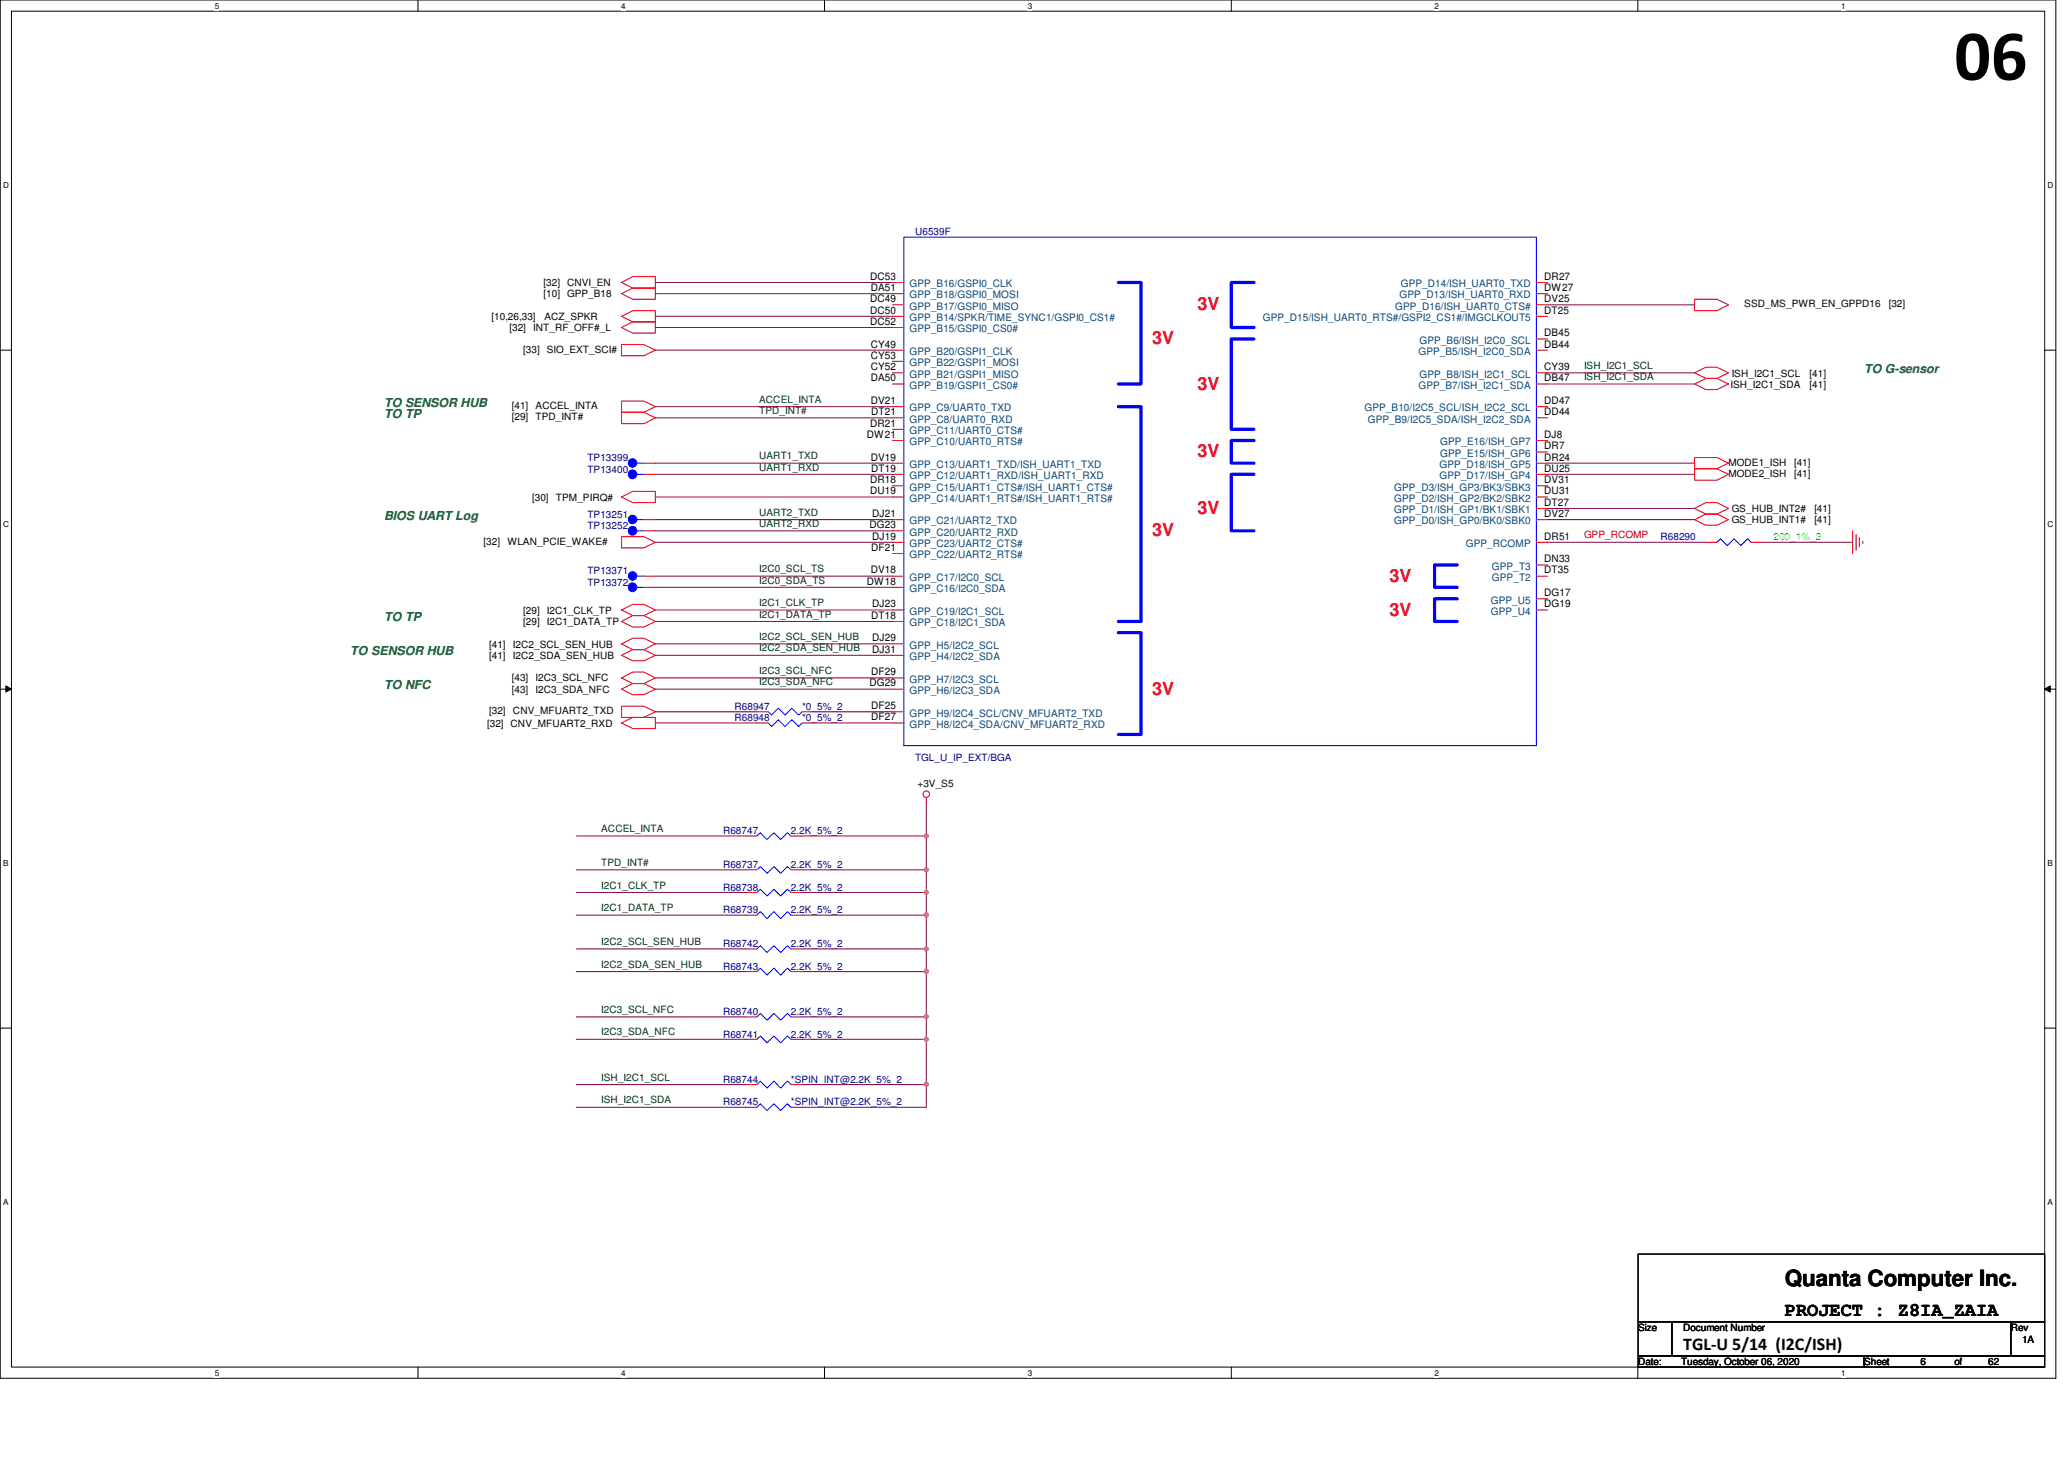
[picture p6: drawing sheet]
<svg xmlns="http://www.w3.org/2000/svg" width="297mm" height="210mm" viewBox="0 0 297 210" stroke-linecap="round" stroke-linejoin="round" font-family="sans-serif">
<defs><g id="words">
<text font-size="10.4" x="281.3" y="11.5">06</text>
<text font-size="3.2" x="256.9" y="185">Quanta Computer Inc.</text>
<text font-size="2.8" x="256.9" y="189.3">PROJECT : Z8IA_ZAIA</text>
<g font-size="2.6" fill="#f00">
<text x="172.3" y="44.7">3V</text>
<text x="165.8" y="49.5">3V</text>
<text x="172.3" y="56">3V</text>
<text x="172.3" y="65.8">3V</text>
<text x="165.8" y="77.2">3V</text>
<text x="172.3" y="73.9">3V</text>
<text x="200" y="83.7">3V</text>
<text x="200" y="88.6">3V</text>
<text x="165.8" y="99.9">3V</text>
</g>
<text font-size="2.6" x="242.2" y="194.3">TGL-U 5/14 (I2C/ISH)</text>
<g font-size="1.8" fill="#008000">
<text x="268.3" y="53.6">TO G-sensor</text>
<text x="55.3" y="58.5">TO SENSOR HUB</text>
<text x="55.3" y="60.1">TO TP</text>
<text x="55.3" y="74.8">BIOS UART Log</text>
<text x="55.3" y="89.4">TO TP</text>
<text x="50.4" y="94.2">TO SENSOR HUB</text>
<text x="55.3" y="99.1">TO NFC</text>
</g>
<g font-size="1.5">
<text x="125.2" y="40.3">DC53</text>
<text x="125.3" y="41.9">DA51</text>
<text x="222.2" y="41.9">DW27</text>
<text x="222.2" y="40.3">DR27</text>
<text x="125.2" y="43.5">DC49</text>
<text x="125.2" y="45.1">DC50</text>
<text x="125.2" y="46.7">DC52</text>
<text x="222.2" y="43.5">DV25</text>
<text x="222.2" y="45.1">DT25</text>
<text x="125.3" y="53.3">CY52</text>
<text x="125.3" y="50">CY49</text>
<text x="125.3" y="51.6">CY53</text>
<text x="222.2" y="53.3">CY39</text>
<text x="222.2" y="48.4">DB45</text>
<text x="222.2" y="50">DB44</text>
<text x="125.3" y="58.1">DV21</text>
<text x="125.3" y="54.9">DA50</text>
<text x="125.4" y="59.7">DT21</text>
<text x="222.2" y="54.9">DB47</text>
<text x="222.2" y="59.7">DD44</text>
<text x="222.2" y="58.1">DD47</text>
<text x="124.8" y="63">DW21</text>
<text x="125.2" y="61.4">DR21</text>
<text x="222.2" y="64.6">DR7</text>
<text x="222.2" y="63">DJ8</text>
<text x="125.2" y="71.1">DU19</text>
<text x="125.2" y="69.5">DR18</text>
<text x="125.3" y="66.3">DV19</text>
<text x="125.4" y="67.9">DT19</text>
<text x="222.2" y="66.3">DR24</text>
<text x="222.2" y="67.9">DU25</text>
<text x="222.2" y="71.1">DU31</text>
<text x="222.2" y="69.5">DV31</text>
<text x="125.1" y="76">DG23</text>
<text x="125.5" y="77.6">DJ19</text>
<text x="125.5" y="74.4">DJ21</text>
<text x="222.2" y="77.6">DR51</text>
<text x="222.2" y="74.4">DV27</text>
<text x="222.2" y="72.8">DT27</text>
<text x="125.3" y="82.5">DV18</text>
<text x="125.4" y="79.2">DF21</text>
<text x="222.2" y="82.5">DT35</text>
<text x="222.2" y="80.9">DN33</text>
<text x="124.8" y="84.1">DW18</text>
<text x="125.4" y="89">DT18</text>
<text x="125.5" y="87.4">DJ23</text>
<text x="222.2" y="85.8">DG17</text>
<text x="222.2" y="87.4">DG19</text>
<text x="125.5" y="92.2">DJ29</text>
<text x="125.5" y="93.9">DJ31</text>
<text x="125.1" y="98.8">DG29</text>
<text x="125.4" y="97.2">DF29</text>
<text x="125.4" y="102">DF25</text>
<text x="125.4" y="103.6">DF27</text>
</g>
<g font-size="1.5" fill="#004080">
<text x="130.9" y="41.3">GPP_B16/GSPI0_CLK</text>
<text x="201.6" y="41.3">GPP_D14/ISH_UART0_TXD</text>
<text x="130.9" y="44.5">GPP_B17/GSPI0_MISO</text>
<text x="130.9" y="46.2">GPP_B14/SPKR/TIME_SYNC1/GSPI0_CS1#</text>
<text x="130.9" y="47.8">GPP_B15/GSPI0_CS0#</text>
<text x="130.9" y="42.9">GPP_B18/GSPI0_MOSI</text>
<text x="181.7" y="46.2">GPP_D15/ISH_UART0_RTS#/GSPI2_CS1#/IMGCLKOUT5</text>
<text x="200.8" y="44.5">GPP_D16/ISH_UART0_CTS#</text>
<text x="201.4" y="42.9">GPP_D13/ISH_UART0_RXD</text>
<text x="130.9" y="51.1">GPP_B20/GSPI1_CLK</text>
<text x="130.9" y="52.7">GPP_B22/GSPI1_MOSI</text>
<text x="204.1" y="51.1">GPP_B5/ISH_I2C0_SDA</text>
<text x="204.3" y="49.4">GPP_B6/ISH_I2C0_SCL</text>
<text x="130.9" y="59.2">GPP_C9/UART0_TXD</text>
<text x="130.9" y="54.3">GPP_B21/GSPI1_MISO</text>
<text x="130.9" y="55.9">GPP_B19/GSPI1_CS0#</text>
<text x="196.4" y="59.2">GPP_B10/I2C5_SCL/ISH_I2C2_SCL</text>
<text x="204.1" y="55.9">GPP_B7/ISH_I2C1_SDA</text>
<text x="204.3" y="54.3">GPP_B8/ISH_I2C1_SCL</text>
<text x="130.9" y="60.8">GPP_C8/UART0_RXD</text>
<text x="130.9" y="62.4">GPP_C11/UART0_CTS#</text>
<text x="130.9" y="64.1">GPP_C10/UART0_RTS#</text>
<text x="196.8" y="60.8">GPP_B9/I2C5_SDA/ISH_I2C2_SDA</text>
<text x="207.3" y="65.7">GPP_E15/ISH_GP6</text>
<text x="207.3" y="64.1">GPP_E16/ISH_GP7</text>
<text x="130.9" y="67.3">GPP_C13/UART1_TXD/ISH_UART1_TXD</text>
<text x="130.9" y="68.9">GPP_C12/UART1_RXD/ISH_UART1_RXD</text>
<text x="130.9" y="70.6">GPP_C15/UART1_CTS#/ISH_UART1_CTS#</text>
<text x="200.7" y="70.6">GPP_D3/ISH_GP3/BK3/SBK3</text>
<text x="207.2" y="67.3">GPP_D18/ISH_GP5</text>
<text x="207.2" y="68.9">GPP_D17/ISH_GP4</text>
<text x="130.9" y="75.4">GPP_C21/UART2_TXD</text>
<text x="130.9" y="72.2">GPP_C14/UART1_RTS#/ISH_UART1_RTS#</text>
<text x="130.9" y="77">GPP_C20/UART2_RXD</text>
<text x="200.7" y="75.4">GPP_D0/ISH_GP0/BK0/SBK0</text>
<text x="200.7" y="73.8">GPP_D1/ISH_GP1/BK1/SBK1</text>
<text x="200.7" y="72.2">GPP_D2/ISH_GP2/BK2/SBK2</text>
<text x="130.9" y="78.7">GPP_C23/UART2_CTS#</text>
<text x="130.9" y="80.3">GPP_C22/UART2_RTS#</text>
<text x="130.9" y="83.6">GPP_C17/I2C0_SCL</text>
<text x="210.9" y="78.7">GPP_RCOMP</text>
<text x="214.7" y="83.6">GPP_T2</text>
<text x="214.7" y="82">GPP_T3</text>
<text x="130.9" y="88.4">GPP_C19/I2C1_SCL</text>
<text x="130.9" y="85.2">GPP_C16/I2C0_SDA</text>
<text x="214.5" y="86.8">GPP_U5</text>
<text x="214.5" y="88.4">GPP_U4</text>
<text x="130.9" y="90.1">GPP_C18/I2C1_SDA</text>
<text x="130.9" y="93.3">GPP_H5/I2C2_SCL</text>
<text x="130.9" y="95">GPP_H4/I2C2_SDA</text>
<text x="130.9" y="98.2">GPP_H7/I2C3_SCL</text>
<text x="130.9" y="99.8">GPP_H6/I2C3_SDA</text>
<text x="130.9" y="103.1">GPP_H9/I2C4_SCL/CNV_MFUART2_TXD</text>
<text x="130.9" y="104.7">GPP_H8/I2C4_SDA/CNV_MFUART2_RXD</text>
</g>
<g font-size="1.4" fill="#000080">
<text x="131.7" y="33.9">U6539F</text>
<text x="84.5" y="66.4">TP13399</text>
<text x="84.5" y="68">TP13400</text>
<text x="84.5" y="74.5">TP13251</text>
<text x="84.5" y="76.1">TP13252</text>
<text x="239" y="77.7">R68290</text>
<text x="84.5" y="82.6">TP13371</text>
<text x="84.5" y="84.2">TP13372</text>
<text x="105.7" y="102.1">R68947</text>
<text x="105.7" y="103.8">R68948</text>
<text x="115.4" y="102.1">*0_5%_2</text>
<text x="115.4" y="103.8">*0_5%_2</text>
<text x="131.7" y="109.4">TGL_U_IP_EXT/BGA</text>
<text x="104.1" y="124.9">R68737</text>
<text x="104.1" y="120">R68747</text>
<text x="113.8" y="124.9">2.2K_5%_2</text>
<text x="113.8" y="120">2.2K_5%_2</text>
<text x="104.1" y="131.4">R68739</text>
<text x="104.1" y="128.1">R68738</text>
<text x="113.8" y="131.4">2.2K_5%_2</text>
<text x="113.8" y="128.1">2.2K_5%_2</text>
<text x="104.1" y="136.3">R68742</text>
<text x="113.8" y="136.3">2.2K_5%_2</text>
<text x="104.1" y="139.5">R68743</text>
<text x="113.8" y="139.5">2.2K_5%_2</text>
<text x="104.1" y="146">R68740</text>
<text x="104.1" y="149.3">R68741</text>
<text x="113.8" y="146">2.2K_5%_2</text>
<text x="113.8" y="149.3">2.2K_5%_2</text>
<text x="104.1" y="155.8">R68744</text>
<text x="113.8" y="155.8">*SPIN_INT@2.2K_5%_2</text>
<text x="104.1" y="159">R68745</text>
<text x="113.8" y="159">*SPIN_INT@2.2K_5%_2</text>
</g>
<g font-size="1.4">
<text x="78.2" y="41.1">[32] CNVI_EN</text>
<text x="70.7" y="46.1">[10,26,33]</text>
<text x="73.3" y="47.7">[32]</text>
<text x="76.7" y="47.7">INT_RF_OFF#_L</text>
<text x="78.2" y="42.8">[10] GPP_B18</text>
<text x="78.4" y="46.1">ACZ_SPKR</text>
<text x="251" y="44.2">SSD_MS_PWR_EN_GPPD16</text>
<text x="271.8" y="44.2">[32]</text>
<text x="75.3" y="50.8">[33] SIO_EXT_SCI#</text>
<text x="73.7" y="58.9">[41]</text>
<text x="77.1" y="58.9">ACCEL_INTA</text>
<text x="249" y="55.8">ISH_I2C1_SDA</text>
<text x="249.2" y="54.2">ISH_I2C1_SCL</text>
<text x="260.4" y="54.2">[41]</text>
<text x="260.4" y="55.8">[41]</text>
<text x="73.7" y="60.5">[29]</text>
<text x="77.1" y="60.5">TPD_INT#</text>
<text x="248.7" y="67">MODE1_ISH</text>
<text x="248.7" y="68.6">MODE2_ISH</text>
<text x="258.2" y="67">[41]</text>
<text x="258.2" y="68.6">[41]</text>
<text x="76.6" y="72.1">[30]</text>
<text x="80" y="72.1">TPM_PIRQ#</text>
<text x="249.2" y="75.3">GS_HUB_INT1#</text>
<text x="249.2" y="73.7">GS_HUB_INT2#</text>
<text x="261.1" y="75.3">[41]</text>
<text x="261.1" y="73.7">[41]</text>
<text x="69.6" y="78.4">[32]</text>
<text x="73" y="78.4">WLAN_PCIE_WAKE#</text>
<text x="75.3" y="89.9">[29] I2C1_DATA_TP</text>
<text x="75.3" y="88.3">[29] I2C1_CLK_TP</text>
<text x="70.4" y="93.2">[41]</text>
<text x="70.4" y="94.8">[41]</text>
<text x="73.8" y="93.2">I2C2_SCL_SEN_HUB</text>
<text x="73.8" y="94.8">I2C2_SDA_SEN_HUB</text>
<text x="73.7" y="98">[43]</text>
<text x="73.7" y="99.7">[43]</text>
<text x="77.1" y="98">I2C3_SCL_NFC</text>
<text x="77.1" y="99.7">I2C3_SDA_NFC</text>
<text x="70.1" y="104.6">[32] CNV_MFUART2_RXD</text>
<text x="70.4" y="102.8">[32]</text>
<text x="73.8" y="102.8">CNV_MFUART2_TXD</text>
<text x="132" y="113.2">+3V_S5</text>
<text x="235.7" y="191.5">Size</text>
<text x="242.2" y="191.5">Document Number</text>
<text x="289.4" y="191.5">Rev</text>
<text x="235.7" y="196.4">Date:</text>
<text x="241.9" y="196.4">Tuesday, October 06, 2020</text>
<text x="268.3" y="196.4">Sheet</text>
<text x="276.4" y="196.4">6</text>
<text x="281.3" y="196.4">of</text>
<text x="286.1" y="196.4">62</text>
<text x="291" y="193.2">1A</text>
</g>
<g font-size="1.4" fill="#004000">
<text x="228" y="53.1">ISH_I2C1_SCL</text>
<text x="109.3" y="59.6">TPD_INT#</text>
<text x="109.3" y="58">ACCEL_INTA</text>
<text x="228" y="54.7">ISH_I2C1_SDA</text>
<text x="109.3" y="66.1">UART1_TXD</text>
<text x="109.3" y="67.7">UART1_RXD</text>
<text x="109.3" y="75.8">UART2_RXD</text>
<text x="109.3" y="74.2">UART2_TXD</text>
<text x="109.3" y="82.3">I2C0_SCL_TS</text>
<text x="109.3" y="83.9">I2C0_SDA_TS</text>
<text x="109.3" y="88.9">I2C1_DATA_TP</text>
<text x="109.3" y="87.2">I2C1_CLK_TP</text>
<text x="109.3" y="92.1">I2C2_SCL_SEN_HUB</text>
<text x="109.3" y="93.7">I2C2_SDA_SEN_HUB</text>
<text x="109.3" y="97">I2C3_SCL_NFC</text>
<text x="109.3" y="98.6">I2C3_SDA_NFC</text>
<text x="86.5" y="119.7">ACCEL_INTA</text>
<text x="86.5" y="124.6">TPD_INT#</text>
<text x="86.5" y="131.1">I2C1_DATA_TP</text>
<text x="86.5" y="127.8">I2C1_CLK_TP</text>
<text x="86.5" y="136">I2C2_SCL_SEN_HUB</text>
<text x="86.5" y="139.2">I2C2_SDA_SEN_HUB</text>
<text x="86.5" y="145.8">I2C3_SCL_NFC</text>
<text x="86.5" y="149">I2C3_SDA_NFC</text>
<text x="86.5" y="155.5">ISH_I2C1_SCL</text>
<text x="86.5" y="158.7">ISH_I2C1_SDA</text>
</g>
<text font-size="1.4" fill="#f00" x="228" y="77.5">GPP_RCOMP</text>
<text font-size="1.4" fill="#0f0" x="255.2" y="77.7">200_1%_2</text>
<g font-size="1.2">
<text x="30.9" y="1.2">5</text>
<text x="89.4" y="1.2">4</text>
<text x="147.9" y="1.2">3</text>
<text x="206.5" y="1.2">2</text>
<text x="265" y="1.2">1</text>
<text x=".5" y="27.1">D</text>
<text x="294.7" y="27.1">D</text>
<text x=".5" y="75.8">C</text>
<text x="294.7" y="75.8">C</text>
<text x=".5" y="124.6">B</text>
<text x="294.7" y="124.6">B</text>
<text x=".5" y="173.4">A</text>
<text x="294.7" y="173.4">A</text>
<text x="30.9" y="197.9">5</text>
<text x="89.4" y="197.9">4</text>
<text x="147.9" y="197.9">3</text>
<text x="206.5" y="197.9">2</text>
<text x="265" y="197.9">1</text>
</g>
</g></defs>
<path d="M0 0h295.9v198.3h-295.9zM1.6 1.6h292.7v195.1h-292.7z" fill="none" stroke="#000" stroke-width=".14"/>
<g fill="#fff">
<path d="M30.9 .2h.6v1.3h-.6z"/>
<path d="M30.9 196.8h.6v1.4h-.6z"/>
</g>
<path d="M60.2 0v1.6M60.2 196.7v1.6" fill="none" stroke="#000" stroke-width=".14"/>
<g fill="#fff">
<path d="M89.4 .2h.6v1.3h-.6z"/>
<path d="M89.4 196.8h.6v1.4h-.6z"/>
</g>
<path d="M118.7 0v1.6M118.7 196.7v1.6" fill="none" stroke="#000" stroke-width=".14"/>
<g fill="#fff">
<path d="M147.9 .2h.6v1.3h-.6z"/>
<path d="M147.9 196.8h.6v1.4h-.6z"/>
</g>
<path d="M177.2 0v1.6M177.2 196.7v1.6" fill="none" stroke="#000" stroke-width=".14"/>
<g fill="#fff">
<path d="M206.5 .2h.5v1.3h-.5z"/>
<path d="M206.5 196.8h.5v1.4h-.5z"/>
</g>
<path d="M235.7 0v1.6M235.7 196.7v1.6" fill="none" stroke="#000" stroke-width=".14"/>
<g fill="#fff">
<path d="M265 .2h.6v1.3h-.6z"/>
<path d="M265 196.8h.6v1.4h-.6z"/>
<path d="M.5 26h.8v1.3h-.8z"/>
<path d="M294.7 26h.8v1.3h-.8z"/>
<path d="M.5 74.8h.8v1.3h-.8z"/>
<path d="M294.7 74.8h.8v1.3h-.8z"/>
</g>
<path d="M0 50.4h1.6M294.3 50.4h1.6" fill="none" stroke="#000" stroke-width=".14"/>
<g fill="#fff">
<path d="M.5 123.5h.7v1.3h-.7z"/>
<path d="M294.7 123.5h.7v1.3h-.7z"/>
</g>
<path d="M0 99.1h1.6M.8 98.7l.8 .4-.8 .5zM294.3 99.1h1.6M294.3 99.1l.8-.4v.9z" fill="none" stroke="#000" stroke-width=".14"/>
<path d="M.8 98.7l.8 .4-.8 .5zM294.3 99.1l.8-.4v.9z" fill="#000"/>
<g fill="#fff">
<path d="M.5 172.3h.7v1.3h-.7z"/>
<path d="M294.7 172.3h.7v1.3h-.7z"/>
</g>
<path d="M0 147.9h1.6M294.3 147.9h1.6M235.8 180.4h58.5v9.8h-58.5zM235.8 190.2h4.8v4.9h-4.8zM235.8 195.1h32.5v1.6h-32.5zM240.6 190.2h48.8v4.9h-48.8zM268.3 195.1h26v1.6h-26zM289.4 190.2h4.9v4.9h-4.9z" fill="none" stroke="#000" stroke-width=".14"/>
<path d="M160.9 40.6h3.3v14.6h-3.3M160.9 58.5h3.3v30.9h-3.3M180.5 40.6h-3.3v6.5h3.3M180.5 48.8h-3.3v13h3.3M180.5 63.4h-3.3v3.2h3.3M180.5 68.2h-3.3v8.2h3.3M160.9 91h3.3v14.7h-3.3M209.7 81.3h-3.2v3.2h3.2M209.7 86.1h-3.2v3.3h3.2" fill="none" stroke="#00f" stroke-width=".47"/>
<g fill="none" stroke="#f00" stroke-width=".14">
<path d="M89.4 40.6l1.7-.8h3.2v1.6h-3.2zM89.4 45.5l1.7-.8h3.2v1.6h-3.2zM89.4 47.1l1.7-.8h3.2v1.6h-3.2zM89.4 59.3h3.3l1.6 .8-1.6 .9h-3.3zM89.4 42.2l1.7-.8h3.2v1.7h-3.2zM89.4 57.7h3.3l1.6 .8-1.6 .8h-3.3zM89.4 49.6h3.3l1.6 .8-1.6 .8h-3.3zM243.9 53.6l1.6-.8h1.6l1.6 .8-1.6 .8h-1.6zM243.9 55.2l1.6-.8h1.6l1.6 .8-1.6 .8h-1.6zM243.9 43.1h3.2l1.6 .8-1.6 .8h-3.2zM89.4 71.5l1.7-.8h3.2v1.6h-3.2zM89.4 77.2h3.3l1.6 .8-1.6 .8h-3.3z"/>
<path d="M243.9 65.8h3.2l1.6 .8-1.6 .8h-3.2zM243.9 67.4h3.2l1.6 .8-1.6 .9h-3.2zM243.9 74.8l1.6-.8h1.6l1.6 .8-1.6 .8h-1.6zM243.9 73.2l1.6-.9h1.6l1.6 .9-1.6 .8h-1.6zM266.6 76.4v3.2M267.1 76.9v2.3M267.6 77.3v1.4M268.1 77.9v.3M89.4 89.4l1.7-.8h1.6l1.6 .8-1.6 .8h-1.6zM89.4 87.8l1.7-.8h1.6l1.6 .8-1.6 .8h-1.6zM89.4 97.5l1.7-.8h1.6l1.6 .8-1.6 .8h-1.6zM89.4 99.1l1.7-.8h1.6l1.6 .8-1.6 .8h-1.6z"/>
<path d="M89.4 92.6l1.7-.8h1.6l1.6 .8-1.6 .9h-1.6zM89.4 94.3l1.7-.8h1.6l1.6 .8-1.6 .8h-1.6zM89.4 104l1.7-.8h3.2v1.6h-3.2zM89.4 101.6h3.3l1.6 .8-1.6 .8h-3.3zM133.3 114.8v.6M107.3 125.1h1.6M107.3 131.7h1.6M113.8 125.1h1.6M113.8 131.7h1.6M107.3 156h1.6M113.8 156h1.6"/>
<circle cx="133.3" cy="114.3" r=".47"/>
</g>
<path d="M108.9 125.1l.5-.4 1 .9 1-.9 .9 .9 1-.9 .5 .4M108.9 131.7l.5-.6 1 1.1 1-1.1 .9 1.1 1-1.1 .5 .6M108.9 156l.5-.5 1 1 1-1 .9 1 1-1 .5 .5" fill="none" stroke="#00f" stroke-width=".14"/>
<circle cx="91" cy="74.7" r=".62" fill="#00f"/>
<g fill="none" stroke="#00f" stroke-width=".14">
<path d="M130.1 34.1h91v73.2h-91zM91.7 74.8h1M108.9 159.3l.5-.5 1 1 1-1 .9 1 1-1 .5 .5"/>
<circle cx="91" cy="74.7" r=".62"/>
</g>
<g fill="none" stroke="#f00" stroke-width=".14">
<path d="M128.4 58.5h1.7M128.4 43.9h1.7M128.4 45.5h1.7M128.4 40.6h1.7M128.4 47.1h1.7M128.4 53.6h1.7M128.4 50.4h1.7M128.4 52h1.7M128.4 42.2h1.7M128.4 55.2h1.7M221.1 55.2h1.6M221.1 58.5h1.6"/>
<path d="M221.1 53.6h1.6M221.1 50.4h1.6M221.1 43.9h1.6M221.1 48.8h1.6M221.1 45.5h1.6M221.1 42.2h1.6M221.1 40.6h1.6M92.7 74.8h1.6M128.4 60.1h1.7M128.4 66.6h1.7M128.4 61.8h1.7M128.4 78h1.7"/>
<path d="M128.4 79.6h1.7M128.4 68.2h1.7M128.4 63.4h1.7M128.4 74.8h1.7M128.4 71.5h1.7M128.4 69.9h1.7M128.4 76.4h1.7M221.1 66.6h1.6M221.1 65h1.6M221.1 63.4h1.6M221.1 74.8h1.6M221.1 73.2h1.6"/>
<path d="M221.1 71.5h1.6M221.1 69.9h1.6M221.1 78h1.6M221.1 60.1h1.6M221.1 68.2h1.6M128.4 87.8h1.7M128.4 84.5h1.7M128.4 97.5h1.7M128.4 89.4h1.7M128.4 99.1h1.7M128.4 92.6h1.7M128.4 82.9h1.7"/>
<path d="M128.4 94.3h1.7M221.1 82.9h1.6M221.1 86.1h1.6M221.1 87.8h1.6M221.1 81.3h1.6M128.4 102.4h1.7M128.4 104h1.7M107.3 159.3h1.6M113.8 159.3h1.6"/>
</g>
<circle cx="91" cy="82.9" r=".62" fill="#00f"/>
<g fill="none" stroke="#00f" stroke-width=".14">
<path d="M91.7 82.9h1M108.9 128.4l.5-.5 1 1 1-1 .9 1 1-1 .5 .5M108.9 146.3l.5-.5 1 1 1-1 .9 1 1-1 .5 .5"/>
<circle cx="91" cy="82.9" r=".62"/>
</g>
<path d="M92.7 82.9h1.6M107.3 128.4h1.6M113.8 128.4h1.6M107.3 146.3h1.6M113.8 146.3h1.6" fill="none" stroke="#f00" stroke-width=".14"/>
<circle cx="91" cy="84.5" r=".63" fill="#00f"/>
<g fill="none" stroke="#00f" stroke-width=".14">
<path d="M91.7 84.5h1"/>
<circle cx="91" cy="84.5" r=".63"/>
</g>
<path d="M92.7 84.5h1.6" fill="none" stroke="#f00" stroke-width=".14"/>
<circle cx="91" cy="66.6" r=".62" fill="#00f"/>
<g fill="none" stroke="#00f" stroke-width=".14">
<path d="M91.7 66.6h1M108.9 120.3l.5-.5 1 1 1-1 .9 1 1-1 .5 .5M108.9 149.5l.5-.4 1 .9 1-.9 .9 .9 1-.9 .5 .4"/>
<circle cx="91" cy="66.6" r=".62"/>
</g>
<path d="M92.7 66.6h1.6M107.3 120.3h1.6M113.8 120.3h1.6M107.3 149.5h1.6M113.8 149.5h1.6" fill="none" stroke="#f00" stroke-width=".14"/>
<circle cx="91" cy="68.2" r=".63" fill="#00f"/>
<g fill="none" stroke="#00f" stroke-width=".14">
<path d="M91.7 68.2h1M110.6 102.4l.4 .5 1-1 1 1 1-1 .9 1 .5-.5M108.9 136.5l.5-.4 1 .9 1-.9 .9 .9 1-.9 .5 .4M108.9 139.8l.5-.5 1 1 1-1 .9 1 1-1 .5 .5"/>
<circle cx="91" cy="68.2" r=".63"/>
</g>
<path d="M92.7 68.2h1.6M108.9 102.4h1.7M115.4 102.4h1.6M107.3 136.5h1.6M107.3 139.8h1.6M113.8 136.5h1.6M113.8 139.8h1.6" fill="none" stroke="#f00" stroke-width=".14"/>
<circle cx="91" cy="76.4" r=".63" fill="#00f"/>
<g fill="none" stroke="#00f" stroke-width=".14">
<path d="M91.7 76.4h1M247.1 78l.5-.5 1 1 1-1 .9 1 1-1 .5 .5M110.6 104l.4 .5 1-1 1 1 1-1 .9 1 .5-.5"/>
<circle cx="91" cy="76.4" r=".63"/>
</g>
<path d="M92.7 76.4h1.6M245.5 78h1.6M252 78h1.6M108.9 104h1.7M115.4 104h1.6" fill="none" stroke="#f00" stroke-width=".14"/>
<g fill="none" stroke="#800040" stroke-width=".14">
<path d="M94.3 40.6h34.1M94.3 45.5h34.1M94.3 47.1h34.1M94.3 42.2h34.1M94.3 76.4h34.1M94.3 74.8h34.1M94.3 71.5h34.1M94.3 60.1h34.1M222.7 78h22.8M253.6 78h13M94.3 89.4h34.1M94.3 87.8h34.1"/>
<path d="M94.3 82.9h34.1M94.3 84.5h34.1M133.3 115.4v4.9M82.9 131.7h24.4M115.4 131.7h17.9"/>
</g>
<circle cx="133.3" cy="131.6" r=".31" fill="#f0f"/>
<circle cx="133.3" cy="131.6" r=".31" fill="none" stroke="#f0f" stroke-width=".14"/>
<path d="M82.9 128.4h24.4M82.9 125.1h24.4M115.4 128.4h17.9M115.4 125.1h17.9v3.3M133.3 128.4v3.3" fill="none" stroke="#800040" stroke-width=".14"/>
<circle cx="133.3" cy="128.4" r=".3" fill="#f0f"/>
<circle cx="133.3" cy="128.4" r=".3" fill="none" stroke="#f0f" stroke-width=".14"/>
<circle cx="133.3" cy="125.1" r=".3" fill="#f0f"/>
<circle cx="133.3" cy="125.1" r=".3" fill="none" stroke="#f0f" stroke-width=".14"/>
<path d="M94.3 97.5h34.1M94.3 99.1h34.1M133.3 131.7v4.8M82.9 146.3h24.4M115.4 146.3h17.9" fill="none" stroke="#800040" stroke-width=".14"/>
<circle cx="133.3" cy="146.3" r=".3" fill="#f0f"/>
<circle cx="133.3" cy="146.3" r=".3" fill="none" stroke="#f0f" stroke-width=".14"/>
<path d="M94.3 92.6h34.1M94.3 94.3h34.1M82.9 136.5h24.4M115.4 136.5h17.9M82.9 149.5h24.4M133.3 146.3v3.2h-17.9" fill="none" stroke="#800040" stroke-width=".14"/>
<circle cx="133.3" cy="136.5" r=".3" fill="#f0f"/>
<circle cx="133.3" cy="136.5" r=".3" fill="none" stroke="#f0f" stroke-width=".14"/>
<path d="M82.9 139.8h24.4M115.4 139.8h17.9" fill="none" stroke="#800040" stroke-width=".14"/>
<circle cx="133.3" cy="139.8" r=".31" fill="#f0f"/>
<circle cx="133.3" cy="139.8" r=".31" fill="none" stroke="#f0f" stroke-width=".14"/>
<path d="M133.3 136.5v9.8M133.3 149.5v6.5" fill="none" stroke="#800040" stroke-width=".14"/>
<circle cx="133.3" cy="156" r=".31" fill="#f0f"/>
<circle cx="133.3" cy="156" r=".31" fill="none" stroke="#f0f" stroke-width=".14"/>
<circle cx="133.3" cy="149.5" r=".3" fill="#f0f"/>
<circle cx="133.3" cy="149.5" r=".3" fill="none" stroke="#f0f" stroke-width=".14"/>
<path d="M82.9 120.3h24.4M115.4 120.3h17.9M82.9 156h24.4M82.9 159.3h24.4M115.4 156h17.9v3.3h-17.9" fill="none" stroke="#800040" stroke-width=".14"/>
<circle cx="133.3" cy="120.3" r=".3" fill="#f0f"/>
<circle cx="133.3" cy="120.3" r=".3" fill="none" stroke="#f0f" stroke-width=".14"/>
<g fill="none" stroke="#800040" stroke-width=".14">
<path d="M94.3 58.5h34.1M94.3 50.4h34.1M222.7 43.9h21.2M222.7 53.6h21.2M222.7 55.2h21.2M94.3 66.6h34.1M94.3 68.2h34.1M94.3 78h34.1M222.7 74.8h21.2M222.7 66.6h21.2M222.7 68.2h21.2M222.7 73.2h21.2"/>
<path d="M94.3 102.4h14.6M94.3 104h14.6M117 102.4h11.4M117 104h11.4M133.3 120.3v4.8"/>
</g>
<circle cx="133.3" cy="131.6" r=".31" fill="#f0f"/>
<circle cx="133.3" cy="131.6" r=".31" fill="none" stroke="#f0f" stroke-width=".14"/>
<circle cx="133.3" cy="128.4" r=".3" fill="#f0f"/>
<circle cx="133.3" cy="128.4" r=".3" fill="none" stroke="#f0f" stroke-width=".14"/>
<circle cx="133.3" cy="125.1" r=".3" fill="#f0f"/>
<circle cx="133.3" cy="125.1" r=".3" fill="none" stroke="#f0f" stroke-width=".14"/>
<circle cx="133.3" cy="146.3" r=".3" fill="#f0f"/>
<circle cx="133.3" cy="146.3" r=".3" fill="none" stroke="#f0f" stroke-width=".14"/>
<circle cx="133.3" cy="136.5" r=".3" fill="#f0f"/>
<circle cx="133.3" cy="136.5" r=".3" fill="none" stroke="#f0f" stroke-width=".14"/>
<circle cx="133.3" cy="139.8" r=".31" fill="#f0f"/>
<circle cx="133.3" cy="139.8" r=".31" fill="none" stroke="#f0f" stroke-width=".14"/>
<circle cx="133.3" cy="156" r=".31" fill="#f0f"/>
<circle cx="133.3" cy="156" r=".31" fill="none" stroke="#f0f" stroke-width=".14"/>
<circle cx="133.3" cy="149.5" r=".3" fill="#f0f"/>
<circle cx="133.3" cy="149.5" r=".3" fill="none" stroke="#f0f" stroke-width=".14"/>
<circle cx="133.3" cy="120.3" r=".3" fill="#f0f"/>
<circle cx="133.3" cy="120.3" r=".3" fill="none" stroke="#f0f" stroke-width=".14"/>
<use href="#words"/>
</svg>
